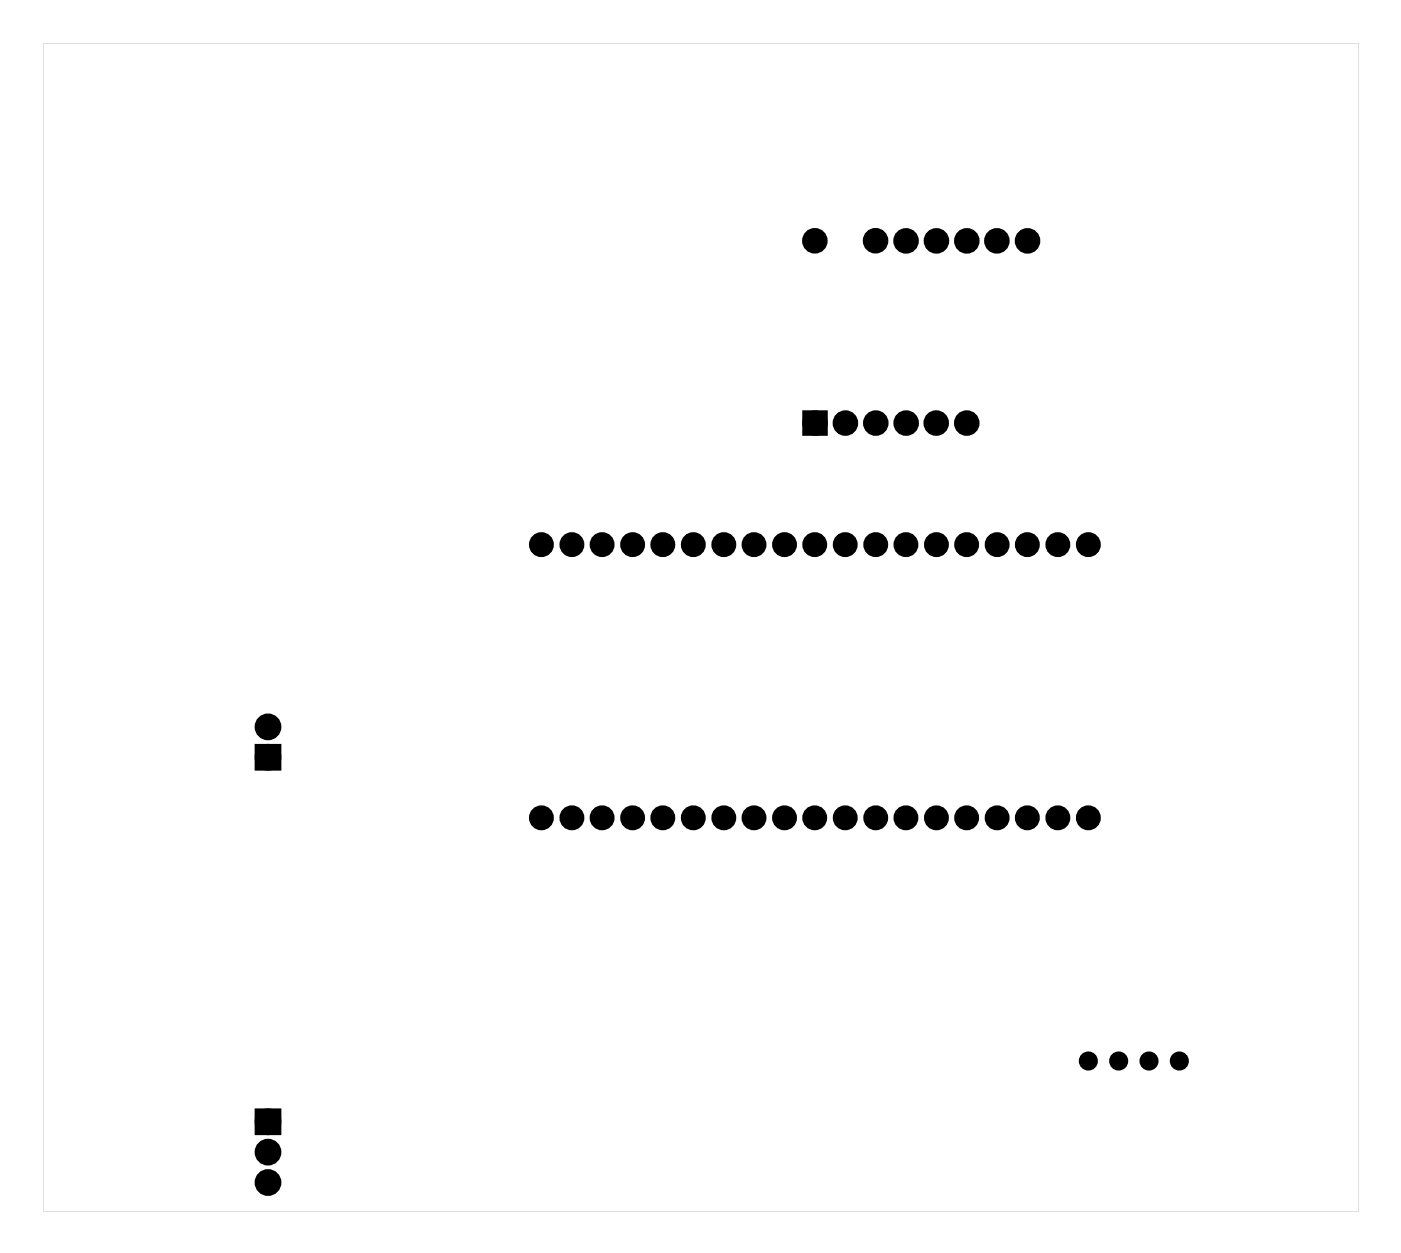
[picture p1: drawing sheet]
<svg xmlns="http://www.w3.org/2000/svg" width="117mm" height="105mm" viewBox="0 0 117 105" stroke-linecap="round" stroke-linejoin="round" font-family="sans-serif">
<g fill="#000">
<path d="M67.4 34.7h1.5v1.4h-1.5zM21.7 62.6h1.4v1.5h-1.4zM21.7 93.1h1.4v1.4h-1.4z"/>
<path d="M3.6 3.6h110v97.7h-110zM3.6 3.6v97.7h110v-97.7z"/>
</g>
<g fill="none" stroke="#000" stroke-width=".76" stroke-linecap="butt">
<path d="M21.7 62.6h1.4v1.5h-1.4zM21.7 93.1h1.4v1.4h-1.4z"/>
<circle cx="22.4" cy="63.3" r=".74"/>
<circle cx="22.4" cy="60.8" r=".74"/>
<circle cx="22.4" cy="96.3" r=".74"/>
<circle cx="22.4" cy="93.8" r=".74"/>
<circle cx="22.4" cy="98.9" r=".74"/>
</g>
<g fill="#000">
<circle cx="68.1" cy="20.1" r=".72"/>
<circle cx="68.1" cy="35.4" r=".72"/>
<circle cx="70.7" cy="35.4" r=".72"/>
<circle cx="73.2" cy="20.1" r=".72"/>
<circle cx="73.2" cy="35.4" r=".72"/>
<circle cx="75.7" cy="20.1" r=".72"/>
<circle cx="75.8" cy="35.4" r=".72"/>
<circle cx="78.3" cy="35.4" r=".72"/>
<circle cx="78.3" cy="20.1" r=".72"/>
<circle cx="80.8" cy="35.4" r=".72"/>
<circle cx="80.8" cy="20.1" r=".72"/>
<circle cx="83.3" cy="20.1" r=".72"/>
<circle cx="85.9" cy="20.1" r=".72"/>
<circle cx="45.3" cy="45.5" r=".7"/>
<circle cx="47.8" cy="45.5" r=".7"/>
<circle cx="50.3" cy="45.5" r=".7"/>
<circle cx="52.9" cy="45.5" r=".7"/>
<circle cx="55.4" cy="45.5" r=".7"/>
<circle cx="58" cy="45.5" r=".7"/>
<circle cx="60.5" cy="45.5" r=".7"/>
<circle cx="63" cy="45.5" r=".7"/>
<circle cx="65.6" cy="45.5" r=".7"/>
<circle cx="68.1" cy="45.5" r=".7"/>
<circle cx="70.7" cy="45.5" r=".7"/>
<circle cx="73.2" cy="45.5" r=".7"/>
<circle cx="75.7" cy="45.5" r=".7"/>
<circle cx="78.3" cy="45.5" r=".7"/>
<circle cx="80.8" cy="45.5" r=".7"/>
<circle cx="83.4" cy="45.5" r=".7"/>
<circle cx="85.9" cy="45.5" r=".7"/>
<circle cx="88.4" cy="45.5" r=".7"/>
<circle cx="91" cy="45.5" r=".7"/>
<circle cx="22.4" cy="63.3" r=".74"/>
<circle cx="22.4" cy="60.8" r=".74"/>
<circle cx="45.3" cy="68.4" r=".7"/>
<circle cx="47.8" cy="68.4" r=".7"/>
<circle cx="50.3" cy="68.4" r=".7"/>
<circle cx="52.9" cy="68.4" r=".7"/>
<circle cx="55.4" cy="68.4" r=".7"/>
<circle cx="58" cy="68.4" r=".7"/>
<circle cx="60.5" cy="68.4" r=".7"/>
<circle cx="63" cy="68.4" r=".7"/>
<circle cx="65.6" cy="68.4" r=".7"/>
<circle cx="68.1" cy="68.4" r=".7"/>
<circle cx="70.7" cy="68.4" r=".7"/>
<circle cx="73.2" cy="68.4" r=".7"/>
<circle cx="75.7" cy="68.4" r=".7"/>
<circle cx="78.3" cy="68.4" r=".7"/>
<circle cx="80.8" cy="68.4" r=".7"/>
<circle cx="83.4" cy="68.4" r=".7"/>
<circle cx="85.9" cy="68.4" r=".7"/>
<circle cx="88.4" cy="68.4" r=".7"/>
<circle cx="91" cy="68.4" r=".7"/>
<circle cx="22.4" cy="96.3" r=".74"/>
<circle cx="22.4" cy="93.8" r=".74"/>
<circle cx="22.4" cy="98.9" r=".74"/>
<circle cx="91" cy="88.7" r=".49"/>
<circle cx="93.5" cy="88.7" r=".49"/>
<circle cx="96.1" cy="88.7" r=".49"/>
<circle cx="98.6" cy="88.7" r=".49"/>
</g>
<g fill="none" stroke="#000" stroke-width=".61" stroke-linecap="butt">
<circle cx="91" cy="88.7" r=".49"/>
<circle cx="93.5" cy="88.7" r=".49"/>
<circle cx="96.1" cy="88.7" r=".49"/>
<circle cx="98.6" cy="88.7" r=".49"/>
</g>
<path d="M96.1 88.7h.1" fill="none" stroke="#000" stroke-width=".25"/>
<g fill="none" stroke="#000" stroke-width=".67" stroke-linecap="butt">
<circle cx="45.3" cy="45.5" r=".7"/>
<circle cx="47.8" cy="45.5" r=".7"/>
<circle cx="50.3" cy="45.5" r=".7"/>
<circle cx="52.9" cy="45.5" r=".7"/>
<circle cx="55.4" cy="45.5" r=".7"/>
<circle cx="58" cy="45.5" r=".7"/>
<circle cx="60.5" cy="45.5" r=".7"/>
<circle cx="63" cy="45.5" r=".7"/>
<circle cx="65.6" cy="45.5" r=".7"/>
<circle cx="68.1" cy="45.5" r=".7"/>
<circle cx="70.7" cy="45.5" r=".7"/>
<circle cx="73.2" cy="45.5" r=".7"/>
<circle cx="75.7" cy="45.5" r=".7"/>
<circle cx="78.3" cy="45.5" r=".7"/>
<circle cx="80.8" cy="45.5" r=".7"/>
<circle cx="83.4" cy="45.5" r=".7"/>
<circle cx="85.9" cy="45.5" r=".7"/>
<circle cx="88.4" cy="45.5" r=".7"/>
<circle cx="91" cy="45.5" r=".7"/>
<circle cx="45.3" cy="68.4" r=".7"/>
<circle cx="47.8" cy="68.4" r=".7"/>
<circle cx="50.3" cy="68.4" r=".7"/>
<circle cx="52.9" cy="68.4" r=".7"/>
<circle cx="55.4" cy="68.4" r=".7"/>
<circle cx="58" cy="68.4" r=".7"/>
<circle cx="60.5" cy="68.4" r=".7"/>
<circle cx="63" cy="68.4" r=".7"/>
<circle cx="65.6" cy="68.4" r=".7"/>
<circle cx="68.1" cy="68.4" r=".7"/>
<circle cx="70.7" cy="68.4" r=".7"/>
<circle cx="73.2" cy="68.4" r=".7"/>
<circle cx="75.7" cy="68.4" r=".7"/>
<circle cx="78.3" cy="68.4" r=".7"/>
<circle cx="80.8" cy="68.4" r=".7"/>
<circle cx="83.4" cy="68.4" r=".7"/>
<circle cx="85.9" cy="68.4" r=".7"/>
<circle cx="88.4" cy="68.4" r=".7"/>
<circle cx="91" cy="68.4" r=".7"/>
</g>
<g fill="none" stroke="#000" stroke-width=".69" stroke-linecap="butt">
<path d="M67.4 34.7h1.5v1.4h-1.5z"/>
<circle cx="68.1" cy="20.1" r=".72"/>
<circle cx="68.1" cy="35.4" r=".72"/>
<circle cx="70.7" cy="35.4" r=".72"/>
<circle cx="73.2" cy="20.1" r=".72"/>
<circle cx="73.2" cy="35.4" r=".72"/>
<circle cx="75.7" cy="20.1" r=".72"/>
<circle cx="75.8" cy="35.4" r=".72"/>
<circle cx="78.3" cy="35.4" r=".72"/>
<circle cx="78.3" cy="20.1" r=".72"/>
<circle cx="80.8" cy="35.4" r=".72"/>
<circle cx="80.8" cy="20.1" r=".72"/>
<circle cx="83.3" cy="20.1" r=".72"/>
<circle cx="85.9" cy="20.1" r=".72"/>
</g>
</svg>
